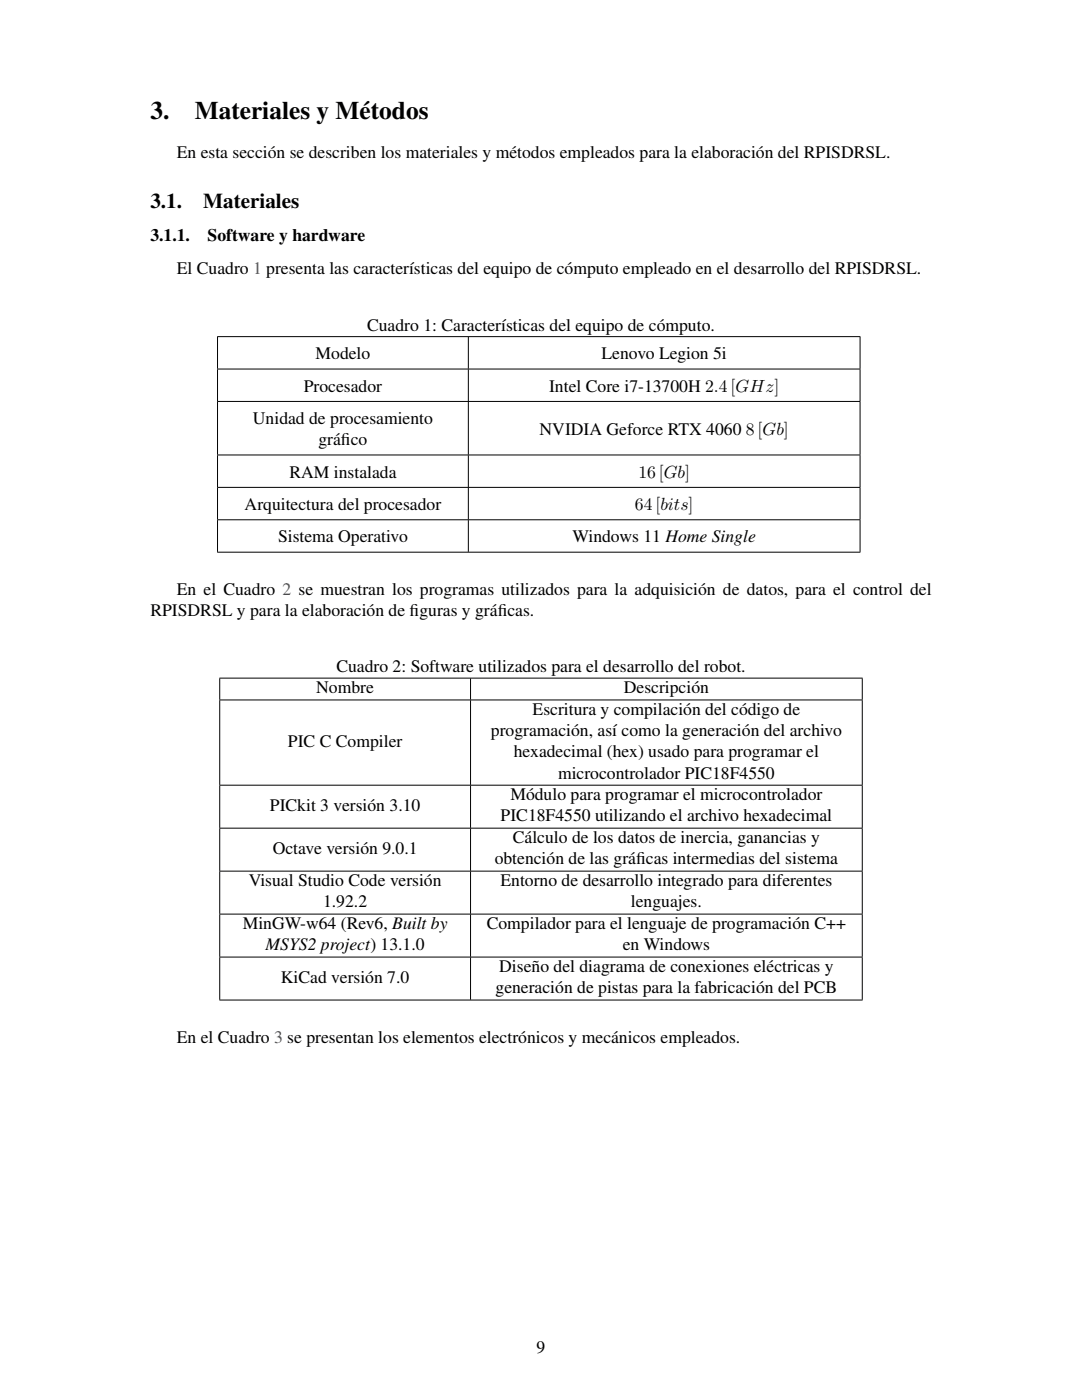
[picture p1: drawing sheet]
<svg xmlns="http://www.w3.org/2000/svg" width="216mm" height="279mm" viewBox="0 0 216 279" stroke-linecap="round" stroke-linejoin="round" font-family="sans-serif">
<defs><g id="words">
<g font-size="5.1">
<text x="30" y="23.7">3.</text>
<text x="38.9" y="23.7">Materiales y Métodos</text>
</g>
<g font-size="4.2">
<text x="30" y="41.6">3.1.</text>
<text x="40.5" y="41.6">Materiales</text>
</g>
<g font-size="3.5">
<text x="35.3" y="31.5">En esta sección se describen los materiales y métodos empleados para la elaboración del RPISDRSL.</text>
<text x="30" y="48.2">3.1.1.</text>
<text x="41.4" y="48.2">Software y hardware</text>
<text x="35.3" y="54.8">El Cuadro 1 presenta las características del equipo de cómputo empleado en el desarrollo del RPISDRSL.</text>
<text x="73.2" y="66">Cuadro 1: Características del equipo de cómputo.</text>
<text x="63" y="71.7">Modelo</text>
<text x="120" y="71.7">Lenovo Legion 5i</text>
<text x="60.6" y="78.1">Procesador</text>
<text x="109.6" y="78.1">Intel Core i7-13700H 2.4[GHz]</text>
<text x="50.5" y="84.6">Unidad de procesamiento</text>
<text x="63.5" y="88.8">gráf</text>
<text x="68" y="88.8">ico</text>
<text x="107.7" y="86.7">NVIDIA Geforce RTX 4060</text>
<text x="148.8" y="86.7">8[Gb]</text>
<text x="57.7" y="95.3">RAM instalada</text>
<text x="127.4" y="95.3">16[Gb]</text>
<text x="48.8" y="101.8">Arquitectura del procesador</text>
<text x="126.7" y="101.8">64[bits]</text>
<text x="55.5" y="108.2">Sistema Operativo</text>
<text x="114.2" y="108.2">Windows 11 Home Single</text>
<text x="35.3" y="118.7">En el Cuadro 2 se muestran los programas utilizados para la adquisición de datos, para el control del</text>
<text x="30" y="122.9">RPISDRSL y para la elaboración de f</text>
<text x="81.7" y="122.9">iguras y gráf</text>
<text x="99.3" y="122.9">icas.</text>
<text x="67.1" y="134.2">Cuadro 2: Software utilizados para el desarrollo del robot.</text>
<text x="63.1" y="138.4">Nombre</text>
<text x="106.3" y="142.7">Escritura y compilación del código de</text>
<text x="124.5" y="138.4">Descripción</text>
<text x="57.4" y="149">PIC C Compiler</text>
<text x="98" y="146.9">programación, así como la generación del archivo</text>
<text x="102.5" y="151.1">hexadecimal (hex) usado para programar el</text>
<text x="111.4" y="155.4">microcontrolador PIC18F4550</text>
<text x="53.9" y="161.8">PICkit 3 versión 3.10</text>
<text x="101.8" y="159.7">Módulo para programar el microcontrolador</text>
<text x="99.9" y="163.9">PIC18F4550 utilizando el archivo hexadecimal</text>
<text x="54.4" y="170.4">Octave versión 9.0.1</text>
<text x="98.7" y="172.5">obtención de las gráf</text>
<text x="102.3" y="168.3">Cálculo de los datos de inercia, ganancias y</text>
<text x="126.9" y="172.5">icas intermedias del sistema</text>
<text x="49.6" y="176.9">Visual Studio Code versión</text>
<text x="99.9" y="176.9">Entorno de desarrollo integrado para diferentes</text>
<text x="48.4" y="185.5">MinGW-w64 (Rev6, Built by</text>
<text x="64.5" y="181.1">1.92.2</text>
<text x="97.1" y="185.5">Compilador para el lenguaje de programación C++</text>
<text x="125.9" y="181.1">lenguajes.</text>
<text x="53" y="189.7">MSYS2 project) 13.1.0</text>
<text x="124.3" y="189.7">en Windows</text>
<text x="56.1" y="196.1">KiCad versión 7.0</text>
<text x="99.6" y="194">Diseño del diagrama de conexiones eléctricas y</text>
<text x="98.9" y="198.2">generación de pistas para la fabricación del PCB</text>
<text x="35.3" y="208.1">En el Cuadro 3 se presentan los elementos electrónicos y mecánicos empleados.</text>
<text x="107.1" y="269.9">9</text>
</g>
</g></defs>
<g fill="none" stroke="#000" stroke-width=".2">
<path d="M43.3 67.2h128.4M43.3 73.6h128.4M43.4 67.3v6.3M43.4 73.7v6.3M93.5 67.3v6.3M93.5 73.7v6.3M171.6 67.3v6.3M171.6 73.7v6.3M43.3 80.1h128.4M43.3 90.8h128.4M43.3 97.3h128.4M43.4 80.2v10.5"/>
<path d="M43.4 90.9v6.3M43.4 97.3v6.4M93.5 80.2v10.5M93.5 90.9v6.3M93.5 97.3v6.4M171.6 80.2v10.5M171.6 90.9v6.3M171.6 97.3v6.4M43.3 103.7h128.4M43.3 110.2h128.4M43.4 103.8v6.3M93.5 103.8v6.3"/>
<path d="M171.6 103.8v6.3M43.8 135.3h128.3M43.8 139.7h128.3M43.8 135.4v4.2M43.8 139.8v16.8M93.9 135.4v4.2M93.9 139.8v16.8M172.1 135.4v4.2M172.1 139.8v16.8M43.8 156.7h128.3M43.8 156.8v8.4M93.9 156.8v8.4"/>
<path d="M172.1 156.8v8.4M43.8 165.3h128.3M43.8 173.9h128.3M43.8 165.3v8.5M43.8 173.9v8.5M93.9 165.3v8.5M93.9 173.9v8.5M172.1 165.3v8.5M172.1 173.9v8.5M43.8 182.4h128.3M43.8 191h128.3M43.8 199.6h128.3"/>
<path d="M43.8 182.5v8.4M43.8 191.1v8.4M93.9 182.5v8.4M93.9 191.1v8.4M172.1 182.5v8.4M172.1 191.1v8.4"/>
</g>
<use href="#words"/>
</svg>
